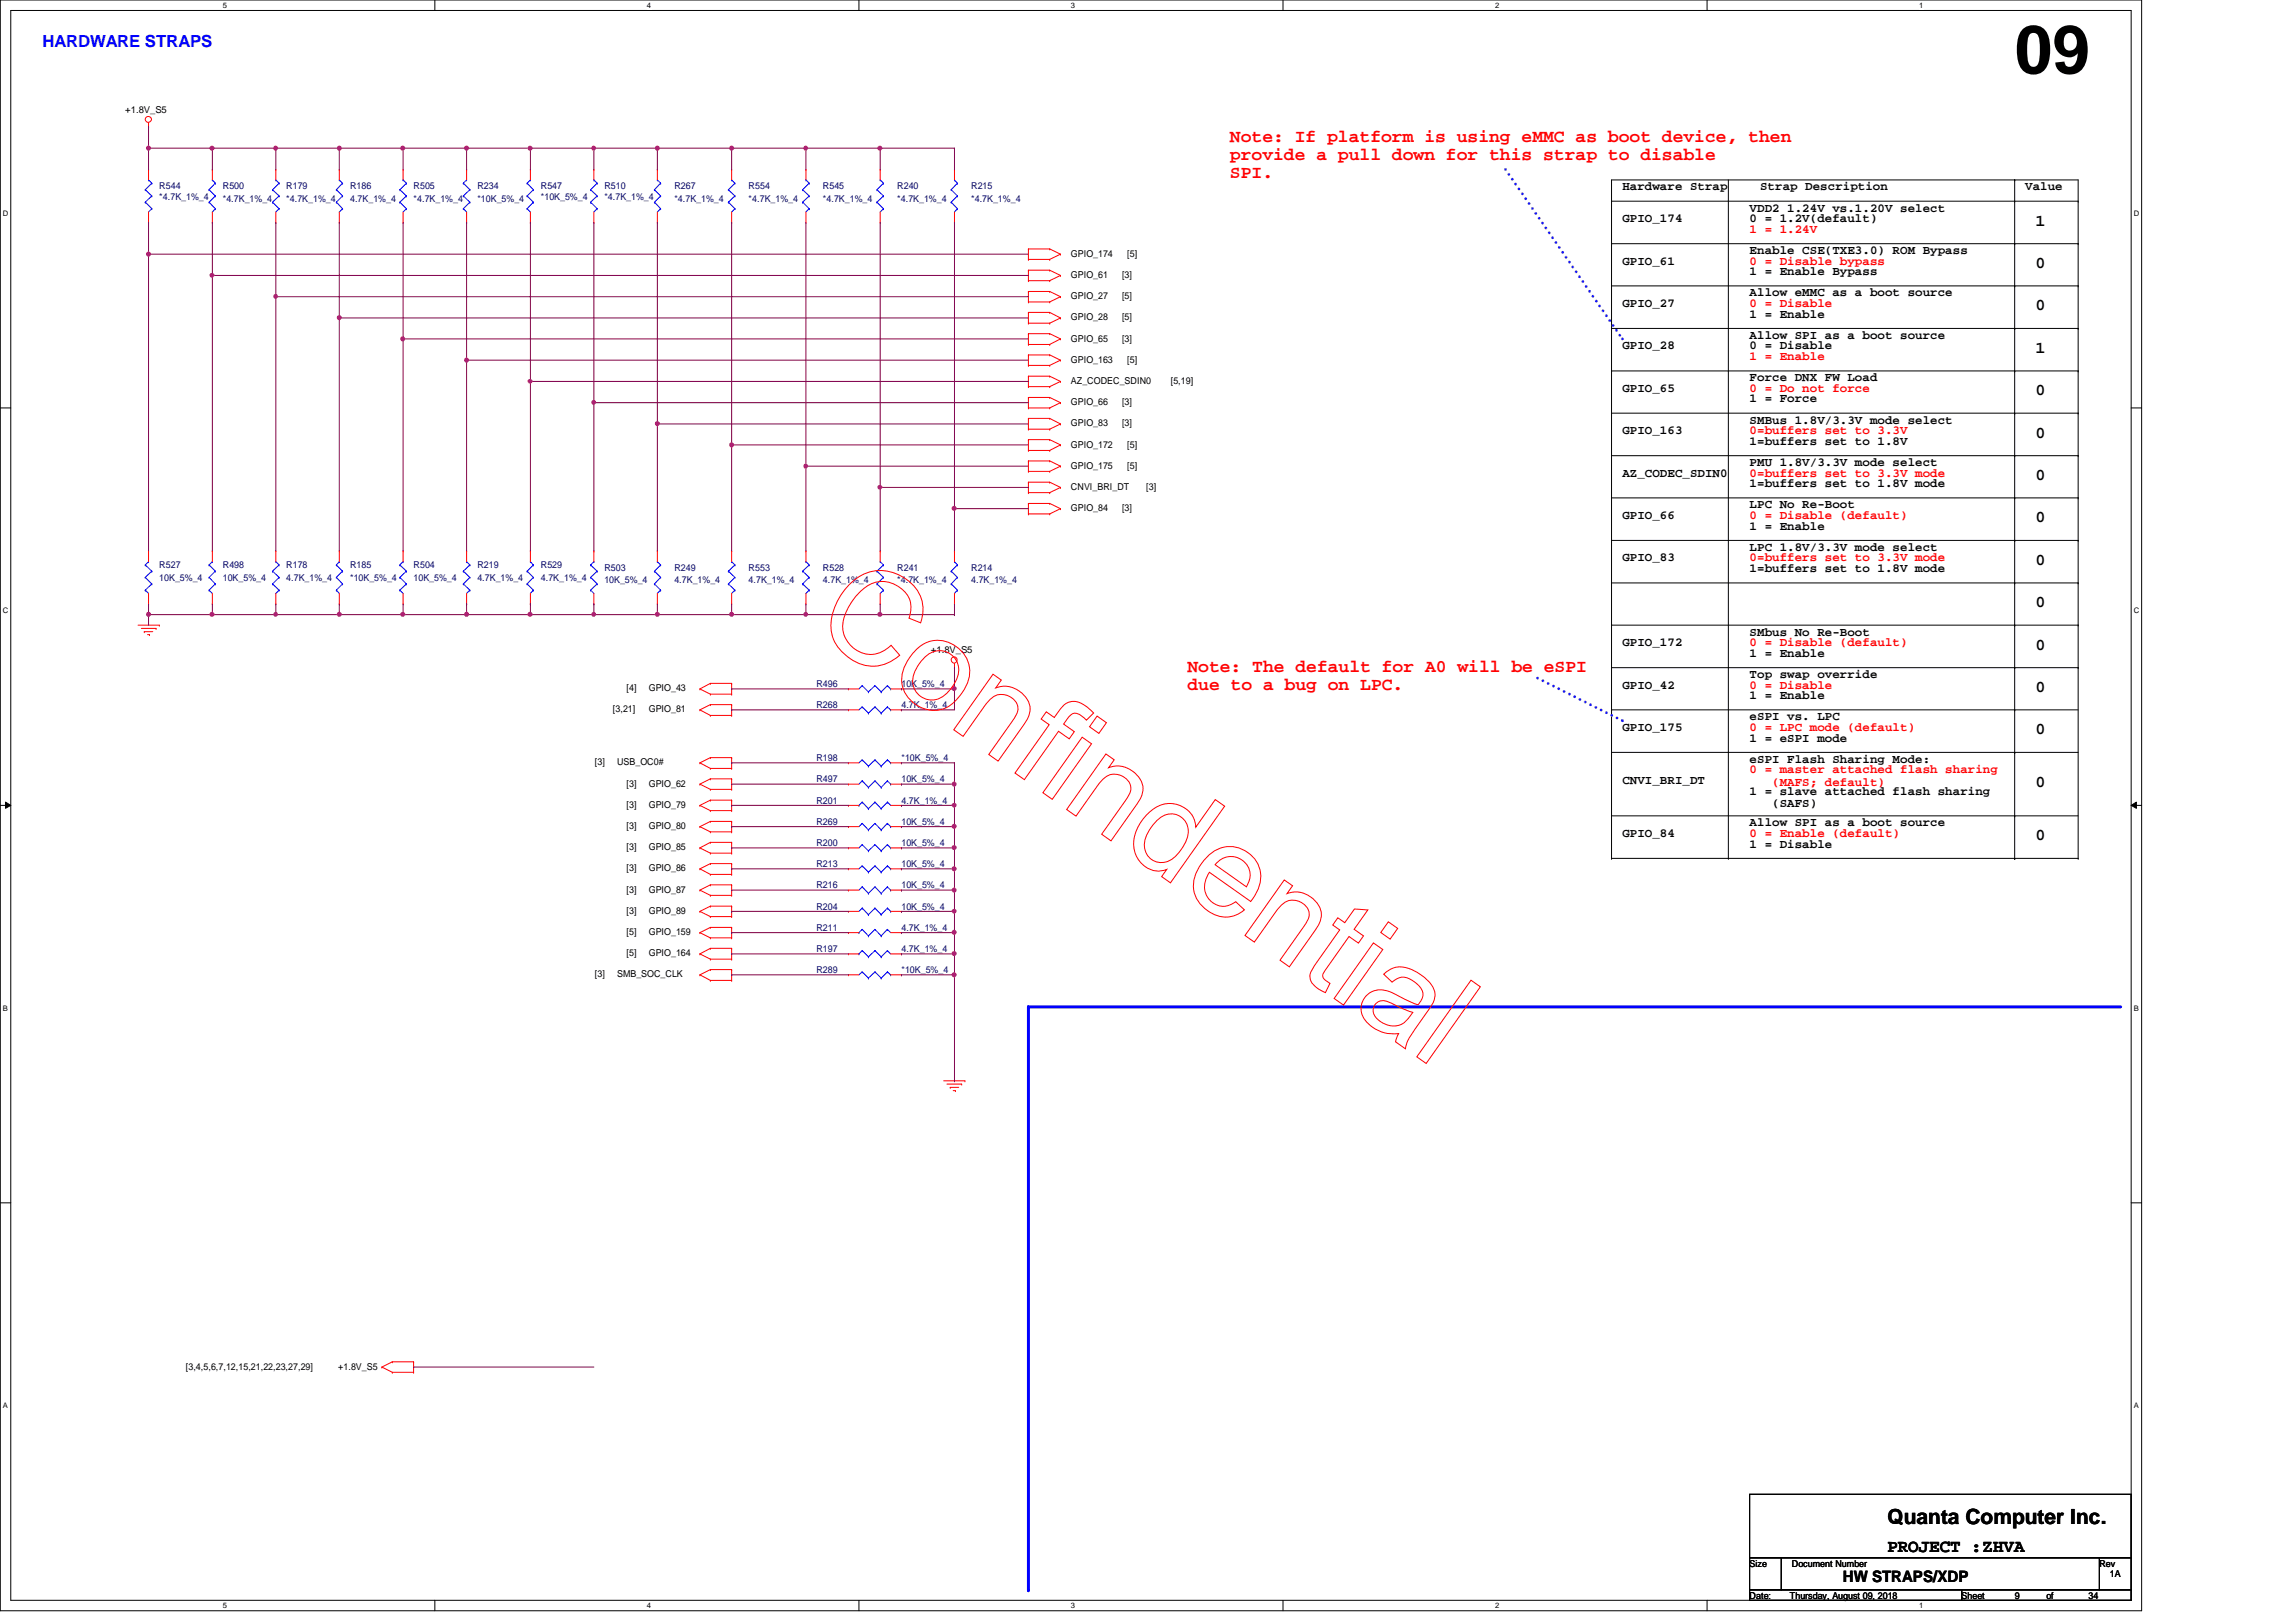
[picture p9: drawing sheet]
<svg xmlns="http://www.w3.org/2000/svg" width="297mm" height="210mm" viewBox="0 0 297 210" stroke-linecap="round" stroke-linejoin="round" font-family="sans-serif">
<defs><g id="words">
<text font-size="8.8" x="260.6" y="9.5">09</text>
<text font-size="2.7" x="244.2" y="197.3">Quanta Computer Inc.</text>
<g font-size="2.3" fill="#f00">
<text x="159.1" y="18.3">Note: If platform is using eMMC as boot device, then</text>
<text x="159.1" y="20.7">provide a pull down for this strap to disable</text>
<text x="159.1" y="23">SPI.</text>
<text x="153.6" y="86.9">Note: The default for A0 will be eSPI</text>
<text x="153.6" y="89.2">due to a bug on LPC.</text>
</g>
<text font-size="2.3" x="244.2" y="200.8">PROJECT :ZHVA</text>
<text font-size="2.2" fill="#00f" x="5.5" y="6.1">HARDWARE STRAPS</text>
<g font-size="2.2">
<text x="263.4" y="29.2">1</text>
<text x="263.4" y="34.7">0</text>
<text x="263.4" y="40.2">0</text>
<text x="263.4" y="45.6">1</text>
<text x="263.4" y="51.1">0</text>
<text x="263.4" y="56.6">0</text>
<text x="263.4" y="62.1">0</text>
<text x="263.4" y="67.6">0</text>
<text x="263.4" y="73.1">0</text>
<text x="263.4" y="78.6">0</text>
<text x="263.4" y="89.5">0</text>
<text x="263.4" y="84.1">0</text>
<text x="263.4" y="95">0</text>
<text x="263.4" y="101.9">0</text>
<text x="263.4" y="108.8">0</text>
</g>
<text font-size="2" x="238.4" y="204.8">HW STRAPS/XDP</text>
<g font-size="1.6">
<text x="209.9" y="24.6">Hardware Strap</text>
<text x="209.9" y="28.8">GPIO_174</text>
<text x="226.4" y="28.8">0 = 1.2V(default)</text>
<text x="226.4" y="27.4">VDD2 1.24V vs.1.20V select</text>
<text x="227.7" y="24.6">Strap Description</text>
<text x="262" y="24.6">Value</text>
<text x="209.9" y="34.2">GPIO_61</text>
<text x="226.4" y="35.6">1 = Enable Bypass</text>
<text x="226.4" y="32.9">Enable CSE(TXE3.0) ROM Bypass</text>
<text x="209.9" y="39.8">GPIO_27</text>
<text x="226.4" y="38.4">Allow eMMC as a boot source</text>
<text x="226.4" y="41.1">1 = Enable</text>
<text x="209.9" y="45.2">GPIO_28</text>
<text x="226.4" y="43.9">Allow SPI as a boot source</text>
<text x="226.4" y="45.2">0 = Disable</text>
<text x="209.9" y="50.7">GPIO_65</text>
<text x="226.4" y="49.4">Force DNX FW Load</text>
<text x="226.4" y="52.1">1 = Force</text>
<text x="209.9" y="56.2">GPIO_163</text>
<text x="226.4" y="57.6">1=buffers set to 1.8V</text>
<text x="226.4" y="54.8">SMBus 1.8V/3.3V mode select</text>
<text x="209.9" y="61.7">AZ_CODEC_SDIN0</text>
<text x="226.4" y="65.8">LPC No Re-Boot</text>
<text x="226.4" y="60.3">PMU 1.8V/3.3V mode select</text>
<text x="226.4" y="63.1">1=buffers set to 1.8V mode</text>
<text x="209.9" y="67.2">GPIO_66</text>
<text x="226.4" y="71.3">LPC 1.8V/3.3V mode select</text>
<text x="226.4" y="68.5">1 = Enable</text>
<text x="209.9" y="72.6">GPIO_83</text>
<text x="226.4" y="74">1=buffers set to 1.8V mode</text>
<text x="209.9" y="83.7">GPIO_172</text>
<text x="226.4" y="82.3">SMbus No Re-Boot</text>
<text x="209.9" y="89.1">GPIO_42</text>
<text x="226.4" y="87.8">Top swap override</text>
<text x="226.4" y="85">1 = Enable</text>
<text x="209.9" y="94.6">GPIO_175</text>
<text x="226.4" y="90.5">1 = Enable</text>
<text x="226.4" y="96">1 = eSPI mode</text>
<text x="226.4" y="93.2">eSPI vs. LPC</text>
<text x="209.9" y="101.5">CNVI_BRI_DT</text>
<text x="226.4" y="98.7">eSPI Flash Sharing Mode:</text>
<text x="226.4" y="102.8">1 = slave attached flash sharing</text>
<text x="226.4" y="106.9">Allow SPI as a boot source</text>
<text x="229.3" y="104.4">(SAFS)</text>
<text x="209.9" y="108.3">GPIO_84</text>
<text x="226.4" y="109.7">1 = Disable</text>
</g>
<g font-size="1.6" fill="#f00">
<text x="226.4" y="34.2">0 = Disable bypass</text>
<text x="226.4" y="30.1">1 = 1.24V</text>
<text x="226.4" y="39.8">0 = Disable</text>
<text x="226.4" y="46.6">1 = Enable</text>
<text x="226.4" y="50.7">0 = Do not force</text>
<text x="226.4" y="56.2">0=buffers set to 3.3V</text>
<text x="226.4" y="61.7">0=buffers set to 3.3V mode</text>
<text x="226.4" y="67.2">0 = Disable (default)</text>
<text x="226.4" y="72.6">0=buffers set to 3.3V mode</text>
<text x="226.4" y="83.7">0 = Disable (default)</text>
<text x="226.4" y="89.1">0 = Disable</text>
<text x="226.4" y="94.6">0 = LPC mode (default)</text>
<text x="226.4" y="100.1">0 = master attached flash sharing</text>
<text x="229.3" y="101.7">(MAFS; default)</text>
<text x="226.4" y="108.3">0 = Enable (default)</text>
</g>
<g font-size="1.2">
<text x="16.2" y="14.6">+1.8V_S5</text>
<text x="138.6" y="33.2">GPIO_174</text>
<text x="138.6" y="36">GPIO_61</text>
<text x="145.2" y="36">[3]</text>
<text x="145.8" y="33.2">[5]</text>
<text x="138.6" y="38.7">GPIO_27</text>
<text x="138.6" y="41.4">GPIO_28</text>
<text x="145.2" y="38.7">[5]</text>
<text x="145.2" y="41.4">[5]</text>
<text x="138.6" y="44.2">GPIO_65</text>
<text x="138.6" y="46.9">GPIO_163</text>
<text x="145.2" y="44.2">[3]</text>
<text x="145.8" y="46.9">[5]</text>
<text x="138.6" y="52.4">GPIO_66</text>
<text x="138.6" y="49.7">AZ_CODEC_SDIN0</text>
<text x="145.2" y="52.4">[3]</text>
<text x="151.5" y="49.7">[5,19]</text>
<text x="138.6" y="55.2">GPIO_83</text>
<text x="138.6" y="57.9">GPIO_172</text>
<text x="145.2" y="55.2">[3]</text>
<text x="145.8" y="57.9">[5]</text>
<text x="138.6" y="60.7">GPIO_175</text>
<text x="138.6" y="63.4">CNVI_BRI_DT</text>
<text x="145.8" y="60.7">[5]</text>
<text x="148.3" y="63.4">[3]</text>
<text x="138.6" y="66.1">GPIO_84</text>
<text x="145.2" y="66.1">[3]</text>
<text x="81.1" y="89.5">[4]</text>
<text x="83.9" y="89.5">GPIO_43</text>
<text x="120.4" y="84.5">+1.8V_S5</text>
<text x="79.3" y="92.2">[3,21]</text>
<text x="83.9" y="92.2">GPIO_81</text>
<text x="77" y="99.1">[3]</text>
<text x="79.8" y="99.1">USB_OC0#</text>
<text x="81.1" y="101.8">[3]</text>
<text x="83.9" y="101.8">GPIO_62</text>
<text x="81.1" y="107.3">[3]</text>
<text x="81.1" y="104.6">[3]</text>
<text x="83.9" y="107.3">GPIO_80</text>
<text x="83.9" y="104.6">GPIO_79</text>
<text x="81.1" y="112.8">[3]</text>
<text x="81.1" y="110">[3]</text>
<text x="83.9" y="112.8">GPIO_86</text>
<text x="83.9" y="110">GPIO_85</text>
<text x="81.1" y="115.5">[3]</text>
<text x="81.1" y="118.3">[3]</text>
<text x="83.9" y="115.5">GPIO_87</text>
<text x="83.9" y="118.3">GPIO_89</text>
<text x="81.1" y="121">[5]</text>
<text x="81.1" y="123.7">[5]</text>
<text x="83.9" y="121">GPIO_159</text>
<text x="83.9" y="123.7">GPIO_164</text>
<text x="77" y="126.5">[3]</text>
<text x="79.8" y="126.5">SMB_SOC_CLK</text>
<text x="24" y="177.2">[3,4,5,6,7,12,15,21,22,23,27,29]</text>
<text x="43.8" y="177.2">+1.8V_S5</text>
<text x="226.4" y="202.7">Size</text>
<text x="231.8" y="202.7">Document Number</text>
<text x="271.6" y="202.7">Rev</text>
<text x="226.4" y="206.9">Date:</text>
<text x="231.6" y="206.9">Thursday, August 09, 2018</text>
<text x="253.8" y="206.9">Sheet</text>
<text x="260.6" y="206.9">9</text>
<text x="264.7" y="206.9">of</text>
<text x="270.2" y="206.9">34</text>
<text x="273" y="204.1">1A</text>
</g>
<g font-size="1.2" fill="#000080">
<text x="20.6" y="24.4">R544</text>
<text x="20.6" y="25.8">*4.7K_1%_4</text>
<text x="28.8" y="24.4">R500</text>
<text x="28.8" y="26.1">*4.7K_1%_4</text>
<text x="37" y="24.4">R179</text>
<text x="37" y="26.1">*4.7K_1%_4</text>
<text x="45.3" y="24.4">R186</text>
<text x="45.3" y="26.1">4.7K_1%_4</text>
<text x="53.5" y="24.4">R505</text>
<text x="53.5" y="26.1">*4.7K_1%_4</text>
<text x="61.8" y="24.4">R234</text>
<text x="61.8" y="26.1">*10K_5%_4</text>
<text x="70" y="24.4">R547</text>
<text x="70" y="25.8">*10K_5%_4</text>
<text x="78.2" y="24.4">R510</text>
<text x="78.2" y="25.8">*4.7K_1%_4</text>
<text x="87.2" y="24.4">R267</text>
<text x="87.2" y="26.1">*4.7K_1%_4</text>
<text x="96.9" y="24.4">R554</text>
<text x="96.9" y="26.1">*4.7K_1%_4</text>
<text x="106.5" y="24.4">R545</text>
<text x="106.5" y="26.1">*4.7K_1%_4</text>
<text x="116.1" y="24.4">R240</text>
<text x="116.1" y="26.1">*4.7K_1%_4</text>
<text x="125.6" y="24.4">R215</text>
<text x="125.6" y="26.1">*4.7K_1%_4</text>
<text x="20.6" y="73.5">R527</text>
<text x="20.6" y="75.2">10K_5%_4</text>
<text x="28.8" y="73.5">R498</text>
<text x="28.8" y="75.2">10K_5%_4</text>
<text x="37" y="73.5">R178</text>
<text x="37" y="75.2">4.7K_1%_4</text>
<text x="45.3" y="73.5">R185</text>
<text x="45.3" y="75.2">*10K_5%_4</text>
<text x="53.5" y="73.5">R504</text>
<text x="53.5" y="75.2">10K_5%_4</text>
<text x="61.8" y="73.5">R219</text>
<text x="61.8" y="75.2">4.7K_1%_4</text>
<text x="70" y="73.5">R529</text>
<text x="70" y="75.2">4.7K_1%_4</text>
<text x="78.2" y="73.8">R503</text>
<text x="78.2" y="75.5">10K_5%_4</text>
<text x="87.2" y="73.8">R249</text>
<text x="87.2" y="75.5">4.7K_1%_4</text>
<text x="96.9" y="73.8">R553</text>
<text x="96.9" y="75.5">4.7K_1%_4</text>
<text x="106.5" y="73.8">R528</text>
<text x="106.5" y="75.5">4.7K_1%_4</text>
<text x="116.1" y="73.8">R241</text>
<text x="116.1" y="75.5">*4.7K_1%_4</text>
<text x="125.6" y="73.8">R214</text>
<text x="125.6" y="75.5">4.7K_1%_4</text>
<text x="105.6" y="88.9">R496</text>
<text x="116.6" y="88.9">10K_5%_4</text>
<text x="105.6" y="91.7">R268</text>
<text x="116.6" y="91.7">4.7K_1%_4</text>
<text x="105.6" y="101.3">R497</text>
<text x="105.6" y="98.5">R198</text>
<text x="116.6" y="101.3">10K_5%_4</text>
<text x="116.6" y="98.5">*10K_5%_4</text>
<text x="105.6" y="104">R201</text>
<text x="105.6" y="106.7">R269</text>
<text x="116.6" y="104">4.7K_1%_4</text>
<text x="116.6" y="106.7">10K_5%_4</text>
<text x="105.6" y="112.2">R213</text>
<text x="105.6" y="109.5">R200</text>
<text x="116.6" y="112.2">10K_5%_4</text>
<text x="116.6" y="109.5">10K_5%_4</text>
<text x="105.6" y="115">R216</text>
<text x="105.6" y="117.7">R204</text>
<text x="116.6" y="115">10K_5%_4</text>
<text x="116.6" y="117.7">10K_5%_4</text>
<text x="105.6" y="123.2">R197</text>
<text x="105.6" y="120.4">R211</text>
<text x="105.6" y="125.9">R289</text>
<text x="116.6" y="123.2">4.7K_1%_4</text>
<text x="116.6" y="120.4">4.7K_1%_4</text>
<text x="116.6" y="125.9">*10K_5%_4</text>
</g>
<g font-size="1">
<text x="28.8" y="1">5</text>
<text x="83.7" y="1">4</text>
<text x="138.6" y="1">3</text>
<text x="193.4" y="1">2</text>
<text x="248.3" y="1">1</text>
<text x=".4" y="27.9">D</text>
<text x="276.1" y="27.9">D</text>
<text x=".4" y="79.4">C</text>
<text x="276.1" y="79.4">C</text>
<text x=".4" y="130.8">B</text>
<text x="276.1" y="130.8">B</text>
<text x=".4" y="182.2">A</text>
<text x="276.1" y="182.2">A</text>
<text x="28.8" y="208.1">5</text>
<text x="83.7" y="208.1">4</text>
<text x="138.6" y="208.1">3</text>
<text x="193.4" y="208.1">2</text>
<text x="248.3" y="208.1">1</text>
</g>
</g></defs>
<path d="M0 0h277.1v208.4h-277.1zM1.4 1.4h274.3v205.7h-274.3z" fill="none" stroke="#000" stroke-width=".13"/>
<g fill="#fff">
<path d="M28.8 .1h.6v1.1h-.6z"/>
<path d="M28.8 207.2h.6v1.1h-.6z"/>
</g>
<path d="M56.3 0v1.4M56.3 207.1v1.3" fill="none" stroke="#000" stroke-width=".13"/>
<g fill="#fff">
<path d="M83.7 .1h.5v1.1h-.5z"/>
<path d="M83.7 207.2h.5v1.1h-.5z"/>
</g>
<path d="M111.1 0v1.4M111.1 207.1v1.3" fill="none" stroke="#000" stroke-width=".13"/>
<g fill="#fff">
<path d="M138.6 .1h.5v1.1h-.5z"/>
<path d="M138.6 207.2h.5v1.1h-.5z"/>
</g>
<path d="M166 0v1.4M166 207.1v1.3" fill="none" stroke="#000" stroke-width=".13"/>
<g fill="#fff">
<path d="M193.4 .1h.6v1.1h-.6z"/>
<path d="M193.4 207.2h.6v1.1h-.6z"/>
</g>
<path d="M220.8 0v1.4M220.8 207.1v1.3" fill="none" stroke="#000" stroke-width=".13"/>
<g fill="#fff">
<path d="M248.3 .1h.5v1.1h-.5z"/>
<path d="M248.3 207.2h.5v1.1h-.5z"/>
<path d="M.4 27.1h.7v1.1h-.7z"/>
<path d="M276.1 27.1h.7v1.1h-.7z"/>
<path d="M.4 78.5h.7v1.1h-.7z"/>
<path d="M276.1 78.5h.7v1.1h-.7z"/>
</g>
<path d="M0 52.8h1.4M275.7 52.8h1.4" fill="none" stroke="#000" stroke-width=".13"/>
<g fill="#fff">
<path d="M.4 129.9h.6v1.1h-.6z"/>
<path d="M276.1 129.9h.6v1.1h-.6z"/>
</g>
<path d="M0 104.2h1.4M.7 103.8l.7 .4-.7 .4zM275.7 104.2l.7-.4v.8zM275.7 104.2h1.4" fill="none" stroke="#000" stroke-width=".13"/>
<path d="M.7 103.8l.7 .4-.7 .4zM275.7 104.2l.7-.4v.8z" fill="#000"/>
<g fill="#fff">
<path d="M.4 181.4h.6v1.1h-.6z"/>
<path d="M276.1 181.4h.6v1.1h-.6z"/>
</g>
<g fill="none" stroke="#000" stroke-width=".13">
<path d="M208.5 37h60.4M208.5 31.5h60.4M208.5 26h60.4M223.6 23.3v87.8M260.6 37h.1M260.6 31.5h.1M260.6 26h.1M260.6 23.3h.1M260.6 23.3v87.8M268.9 26h.1M268.9 37h.1M268.9 31.5h.1"/>
<path d="M208.5 42.5h60.4M208.5 48h60.4M208.5 53.5h60.4M208.5 59h60.4M260.6 42.5h.1M260.6 48h.1M260.6 53.5h.1M260.6 59h.1M268.9 42.5h.1M268.9 48h.1M268.9 53.5h.1M268.9 59h.1"/>
<path d="M208.5 69.9h60.4M208.5 75.4h60.4M208.5 64.4h60.4M260.6 69.9h.1M260.6 75.4h.1M260.6 64.4h.1M268.9 69.9h.1M268.9 64.4h.1M268.9 75.4h.1M208.5 80.9h60.4M208.5 86.4h60.4M208.5 91.9h52.1"/>
<path d="M260.6 80.9h.1M260.6 86.4h.1M260.6 91.9h.1M268.9 80.9h.1M268.9 86.4h.1M208.5 111.1h.1M208.5 111.1v-87.8h60.4v87.8M208.5 111.1h60.4M223.6 111.1h.1M260.6 111.1h.1M268.9 111.1h.1M0 155.7h1.4"/>
<path d="M275.7 155.7h1.4"/>
</g>
<path d="M198.9 87.8l11 5.5" fill="none" stroke="#8000ff" stroke-width=".38" stroke-dasharray="0 .8"/>
<circle cx="209.9" cy="93.3" r=".19" fill="#8000ff" stroke-dasharray="0 .8"/>
<path d="M208.5 97.4h60.4M260.6 91.9h.1M260.6 97.4h.1M260.6 91.9h8.3" fill="none" stroke="#000" stroke-width=".13"/>
<path d="M194.8 21.9l15.1 22" fill="none" stroke="#8000ff" stroke-width=".38" stroke-dasharray="0 .8"/>
<circle cx="209.9" cy="43.9" r=".19" fill="#8000ff" stroke-dasharray="0 .8"/>
<path d="M208.5 105.6h60.4M260.6 105.6h.1" fill="none" stroke="#000" stroke-width=".13"/>
<path d="M133.1 130.3h141.3" fill="none" stroke="#00f" stroke-width=".38"/>
<circle cx="133.1" cy="130.3" r=".19" fill="#00f"/>
<path d="M133.1 130.3v75.4" fill="none" stroke="#00f" stroke-width=".38"/>
<circle cx="133.1" cy="205.7" r=".19" fill="#00f"/>
<g fill="none" stroke="#f00" stroke-width=".13">
<path d="M19.2 16.4h.1M19.2 15.9v.5M19.2 28.8h.1M19.2 21.9h.1M19.2 21.9v1.4M19.2 27.4v1.4M27.5 28.8h.1M27.5 21.9h.1M27.5 21.9v1.4M27.5 27.4v1.4M35.7 28.8h.1M35.7 21.9h.1"/>
<path d="M35.7 21.9v1.4M35.7 27.4v1.4M43.9 28.8h.1M43.9 21.9h.1M43.9 21.9v1.4M43.9 27.4v1.4M52.2 28.8h.1M52.2 21.9h.1M52.2 21.9v1.4M52.2 27.4v1.4M60.4 28.8h.1M60.4 21.9h.1"/>
<path d="M60.4 21.9v1.4M60.4 27.4v1.4M68.6 28.8h.1M68.6 21.9h.1M68.6 21.9v1.4M68.6 27.4v1.4M76.8 28.8h.1M76.8 21.9h.1M76.8 21.9v1.4M76.8 27.4v1.4M85 28.8h.1M85 21.9h.1"/>
<path d="M85 21.9v1.4M85 27.4v1.4M94.7 28.8h.1M94.7 21.9h.1M94.7 21.9v1.4M94.7 27.4v1.4M104.3 28.8h.1M104.3 21.9h.1M104.3 21.9v1.4M104.3 27.4v1.4M113.9 28.8h.1M113.9 21.9h.1"/>
<path d="M113.9 21.9v1.4M113.9 27.4v1.4M123.5 28.8h.1M123.5 21.9h.1M123.5 21.9v1.4M123.5 27.4v1.4M133.1 33.6h.1M133.1 32.2h.1M133.1 36.3h.1M133.1 35h.1M133.1 39.1h.1M133.1 37.7h.1"/>
<path d="M133.1 33.6h2.7M133.1 32.2v1.4M133.1 35v1.3M133.1 37.7v1.4M133.1 32.2h2.7M133.1 36.3h2.7M133.1 35h2.7M133.1 39.1h2.7M133.1 37.7h2.7M135.8 33.6h.1M135.8 32.2h.1M135.8 36.3h.1"/>
<path d="M135.8 35h.1M135.8 39.1h.1M135.8 37.7h.1M135.8 32.2l1.4 .7M135.8 35l1.4 .6M135.8 37.7l1.4 .7M137.2 32.9h.1M137.2 35.6h.1M137.2 38.4h.1M137.2 32.9l-1.4 .7M137.2 35.6l-1.4 .7M137.2 38.4l-1.4 .7"/>
<path d="M133.1 41.8h.1M133.1 40.4h.1M133.1 44.6h.1M133.1 43.2h.1M133.1 47.3h.1M133.1 45.9h.1M133.1 55.5h.1M133.1 54.1h.1M133.1 52.8h.1M133.1 51.4h.1M133.1 50h.1M133.1 48.7h.1"/>
<path d="M133.1 58.3h.1M133.1 56.9h.1M133.1 59.6h.1M133.1 40.4v1.4M133.1 43.2v1.4M133.1 45.9v1.4M133.1 48.7v1.3M133.1 51.4v1.4M133.1 54.1v1.4M133.1 56.9v1.4M133.1 59.6v1.4M133.1 41.8h2.7"/>
<path d="M133.1 40.4h2.7M133.1 44.6h2.7M133.1 43.2h2.7M133.1 47.3h2.7M133.1 45.9h2.7M133.1 55.5h2.7M133.1 54.1h2.7M133.1 52.8h2.7M133.1 51.4h2.7M133.1 50h2.7M133.1 48.7h2.7M133.1 58.3h2.7"/>
<path d="M133.1 56.9h2.7M133.1 59.6h2.7M135.8 41.8h.1M135.8 40.4h.1M135.8 44.6h.1M135.8 43.2h.1M135.8 47.3h.1M135.8 45.9h.1M135.8 55.5h.1M135.8 54.1h.1M135.8 52.8h.1M135.8 51.4h.1"/>
<path d="M135.8 50h.1M135.8 48.7h.1M135.8 58.3h.1M135.8 56.9h.1M135.8 59.6h.1M135.8 40.4l1.4 .7M135.8 43.2l1.4 .7M135.8 45.9l1.4 .7M135.8 54.1l1.4 .8M135.8 51.4l1.4 .7M135.8 48.7l1.4 .7M135.8 56.9l1.4 .7"/>
<path d="M135.8 59.6l1.4 .7M137.2 41.1h.1M137.2 43.9h.1M137.2 46.6h.1M137.2 54.9h.1M137.2 52.1h.1M137.2 49.4h.1M137.2 57.6h.1M137.2 41.1l-1.4 .7M137.2 43.9l-1.4 .7M137.2 46.6l-1.4 .7M137.2 54.9l-1.4 .6"/>
<path d="M137.2 52.1l-1.4 .7M137.2 49.4l-1.4 .6M137.2 57.6l-1.4 .7M19.2 78.1h.1M19.2 71.3h.1M19.2 71.3v1.4M19.2 76.8v1.3M27.5 78.1h.1M27.5 71.3h.1M27.5 71.3v1.4M27.5 76.8v1.3M35.7 78.1h.1"/>
<path d="M35.7 71.3h.1M35.7 71.3v1.4M35.7 76.8v1.3M43.9 78.1h.1M43.9 71.3h.1M43.9 71.3v1.4M43.9 76.8v1.3M52.2 78.1h.1M52.2 71.3h.1M52.2 71.3v1.4M52.2 76.8v1.3M60.4 78.1h.1"/>
<path d="M60.4 71.3h.1M60.4 71.3v1.4M60.4 76.8v1.3M68.6 78.1h.1M68.6 71.3h.1M68.6 71.3v1.4M68.6 76.8v1.3M76.8 78.1h.1M76.8 71.3h.1M76.8 71.3v1.4M76.8 76.8v1.3M85 78.1h.1"/>
<path d="M85 71.3h.1M85 71.3v1.4M85 76.8v1.3M94.7 78.1h.1M94.7 71.3h.1M94.7 71.3v1.4M94.7 76.8v1.3M104.3 78.1h.1M104.3 71.3h.1M104.3 71.3v1.4M104.3 76.8v1.3M113.9 78.1h.1"/>
<path d="M113.9 71.3h.1M113.9 71.3v1.4M113.9 76.8v1.3M123.5 78.1h.1M123.5 71.3h.1M123.5 71.3v1.4M123.5 76.8v1.3M133.1 61h.1M133.1 63.8h.1M133.1 62.4h.1M133.1 66.5h.1M133.1 65.2h.1"/>
<path d="M133.1 62.4v1.4M133.1 65.2v1.3M133.1 61h2.7M133.1 63.8h2.7M133.1 62.4h2.7M133.1 66.5h2.7M133.1 65.2h2.7M135.8 61h.1M135.8 63.8h.1M135.8 62.4h.1M135.8 66.5h.1M135.8 65.2h.1"/>
<path d="M135.8 62.4l1.4 .7M135.8 65.2l1.4 .6M137.2 60.3h.1M137.2 63.1h.1M137.2 65.8h.1M137.2 60.3l-1.4 .7M137.2 63.1l-1.4 .7M137.2 65.8l-1.4 .7M17.9 80.9h2.7M18.3 81.3h1.9M18.7 81.7h.1M18.7 81.7h1.1"/>
<path d="M19.1 82.1h.2M19.3 82.1h.1M20.2 81.3h.1M20.6 80.9h.1M90.5 98.7h.1M90.5 89.2h.1M90.5 91.9h.1M90.5 98.7l1.4 .7M90.5 89.2l1.4 .6M90.5 91.9l1.4 .7M91.9 99.4h.1M91.9 98h.1"/>
<path d="M91.9 89.8h.1M91.9 88.4h.1M91.9 92.6h.1M91.9 91.2h.1M91.9 99.4h2.8M91.9 98h2.8M91.9 98l-1.4 .7M91.9 89.8h2.8M91.9 88.4h2.8M91.9 88.4l-1.4 .8M91.9 92.6h2.8M91.9 91.2h2.8"/>
<path d="M91.9 91.2l-1.4 .7M94.7 99.4h.1M94.7 98h.1M94.7 89.8h.1M94.7 88.4h.1M94.7 92.6h.1M94.7 91.2h.1M94.7 88.4v1.4M94.7 91.2v1.4M94.7 98v1.4M109.8 89.2h.1M109.8 91.9h.1"/>
<path d="M109.8 98.7h.1M109.8 89.2h1.3M109.8 91.9h1.3M109.8 98.7h1.3M115.2 89.2h1.4M115.2 91.9h1.4M115.2 98.7h1.4M116.6 89.2h.1M116.6 91.9h.1M116.6 98.7h.1M123.5 86.4h.1M123.5 85.9v.5"/>
<path d="M90.5 112.4h.1M90.5 101.5h.1M90.5 115.2h.1M90.5 107h.1M90.5 104.2h.1M90.5 109.7h.1M90.5 117.9h.1M90.5 112.4l1.4 .8M90.5 101.5l1.4 .7M90.5 115.2l1.4 .7M90.5 107l1.4 .7M90.5 104.2l1.4 .7"/>
<path d="M90.5 109.7l1.4 .7M90.5 117.9l1.4 .7M91.9 113.2h.1M91.9 111.8h.1M91.9 102.2h.1M91.9 100.8h.1M91.9 115.9h.1M91.9 114.5h.1M91.9 107.7h.1M91.9 106.3h.1M91.9 104.9h.1M91.9 103.5h.1"/>
<path d="M91.9 110.4h.1M91.9 109h.1M91.9 118.6h.1M91.9 117.3h.1M91.9 113.2h2.8M91.9 111.8h2.8M91.9 111.8l-1.4 .6M91.9 102.2h2.8M91.9 100.8h2.8M91.9 100.8l-1.4 .7M91.9 115.9h2.8M91.9 114.5h2.8"/>
<path d="M91.9 114.5l-1.4 .7M91.9 107.7h2.8M91.9 106.3h2.8M91.9 106.3l-1.4 .7M91.9 104.9h2.8M91.9 103.5h2.8M91.9 103.5l-1.4 .7M91.9 110.4h2.8M91.9 109h2.8M91.9 109l-1.4 .7M91.9 118.6h2.8M91.9 117.3h2.8"/>
<path d="M91.9 117.3l-1.4 .6M94.7 113.2h.1M94.7 111.8h.1M94.7 102.2h.1M94.7 100.8h.1M94.7 115.9h.1M94.7 114.5h.1M94.7 107.7h.1M94.7 106.3h.1M94.7 104.9h.1M94.7 103.5h.1M94.7 110.4h.1"/>
<path d="M94.7 109h.1M94.7 118.6h.1M94.7 117.3h.1M94.7 100.8v1.4M94.7 103.5v1.4M94.7 106.3v1.4M94.7 109v1.4M94.7 111.8v1.4M94.7 114.5v1.4M94.7 117.3v1.3M109.8 112.4h.1M109.8 115.2h.1"/>
<path d="M109.8 104.2h.1M109.8 101.5h.1M109.8 109.7h.1M109.8 117.9h.1M109.8 107h.1M109.8 112.4h1.3M109.8 115.2h1.3M109.8 104.2h1.3M109.8 101.5h1.3M109.8 109.7h1.3M109.8 117.9h1.3M109.8 107h1.3"/>
<path d="M115.2 112.4h1.4M115.2 115.2h1.4M115.2 104.2h1.4M115.2 101.5h1.4M115.2 109.7h1.4M115.2 117.9h1.4M115.2 107h1.4M116.6 112.4h.1M116.6 115.2h.1M116.6 104.2h.1M116.6 101.5h.1M116.6 109.7h.1"/>
<path d="M116.6 117.9h.1M116.6 107h.1M90.5 120.7h.1M90.5 123.4h.1M90.5 126.2h.1M90.5 120.7l1.4 .7M90.5 123.4l1.4 .7M90.5 126.2l1.4 .7M91.9 121.4h.1M91.9 120h.1M91.9 124.1h.1M91.9 122.7h.1"/>
<path d="M91.9 126.9h.1M91.9 125.5h.1M91.9 121.4h2.8M91.9 120h2.8M91.9 120l-1.4 .7M91.9 124.1h2.8M91.9 122.7h2.8M91.9 122.7l-1.4 .7M91.9 126.9h2.8M91.9 125.5h2.8M91.9 125.5l-1.4 .7M94.7 121.4h.1"/>
<path d="M94.7 120h.1M94.7 124.1h.1M94.7 122.7h.1M94.7 126.9h.1M94.7 125.5h.1M94.7 120v1.4M94.7 122.7v1.4M94.7 125.5v1.4M109.8 123.4h.1M109.8 120.7h.1M109.8 126.2h.1M109.8 123.4h1.3"/>
<path d="M109.8 120.7h1.3M109.8 126.2h1.3M115.2 123.4h1.4M115.2 120.7h1.4M115.2 126.2h1.4M116.6 123.4h.1M116.6 120.7h.1M116.6 126.2h.1M122.1 139.9h2.7M124.8 139.9h.1M122.5 140.3h1.9M122.9 140.7h.1"/>
<path d="M122.9 140.7h1.1M123.3 141.1h.3M123.6 141.1h.1M124.4 140.3h.1M49.4 176.9h.1M49.4 176.9l1.4 .7M50.8 177.6h.1M50.8 176.2h.1M50.8 177.6h2.7M50.8 176.2h2.7M50.8 176.2l-1.4 .7M53.5 177.6h.1"/>
<path d="M53.5 176.2h.1M53.5 176.2v1.4"/>
<circle cx="19.2" cy="15.4" r=".39"/>
<circle cx="123.4" cy="85.4" r=".39"/>
</g>
<path d="M226.4 193.4h49.3v8.2h-49.3zM226.4 201.6h4.1v4.1h-4.1zM226.4 205.7h27.4v1.4h-27.4zM230.5 201.6h41.1v4.1h-41.1zM253.8 205.7h21.9v1.4h-21.9zM271.6 201.6h4.1v4.1h-4.1z" fill="none" stroke="#000" stroke-width=".13"/>
<g fill="none" stroke="#00f" stroke-width=".13">
<path d="M18.8 26.2h.1M18.8 24.6h.1M18.8 26.2l.8 .8M18.8 24.6l.8 .8M19.2 23.3h.1M19.2 23.3l.4 .4M19.6 27h.1M19.6 25.4h.1M19.6 23.7h.1M19.6 27l-.4 .4M19.6 25.4l-.8 .8M19.6 23.7l-.8 .9"/>
<path d="M27 26.2h.1M27 24.6h.1M27 26.2l.9 .8M27 24.6l.9 .8M27.5 23.3h.1M27.5 23.3l.4 .4M27.9 27h.1M27.9 25.4h.1M27.9 23.7h.1M27.9 27l-.4 .4M27.9 25.4l-.9 .8M27.9 23.7l-.9 .9"/>
<path d="M35.3 26.2h.1M35.3 24.6h.1M35.3 26.2l.8 .8M35.3 24.6l.8 .8M35.7 23.3h.1M35.7 23.3l.4 .4M36.1 27h.1M36.1 25.4h.1M36.1 23.7h.1M36.1 27l-.4 .4M36.1 25.4l-.8 .8M36.1 23.7l-.8 .9"/>
<path d="M43.5 26.2h.1M43.5 24.6h.1M43.5 26.2l.8 .8M43.5 24.6l.8 .8M43.9 23.3h.1M43.9 23.3l.4 .4M44.3 27h.1M44.3 25.4h.1M44.3 23.7h.1M44.3 27l-.4 .4M44.3 25.4l-.8 .8M44.3 23.7l-.8 .9"/>
<path d="M51.7 26.2h.1M51.7 24.6h.1M51.7 26.2l.9 .8M51.7 24.6l.9 .8M52.2 23.3h.1M52.2 23.3l.4 .4M52.6 27h.1M52.6 25.4h.1M52.6 23.7h.1M52.6 27l-.4 .4M52.6 25.4l-.9 .8M52.6 23.7l-.9 .9"/>
<path d="M59.9 27h.1M59.9 25.4h.1M59.9 23.7h.1M59.9 27l.5 .4M59.9 25.4l.9 .8M59.9 23.7l.9 .9M60.4 23.3h.1M60.4 23.3l-.5 .4M60.8 26.2h.1M60.8 24.6h.1M60.8 26.2l-.9 .8M60.8 24.6l-.9 .8"/>
<path d="M68.2 27h.1M68.2 25.4h.1M68.2 23.7h.1M68.2 27l.4 .4M68.2 25.4l.8 .8M68.2 23.7l.8 .9M68.6 23.3h.1M68.6 23.3l-.4 .4M69 26.2h.1M69 24.6h.1M69 26.2l-.8 .8M69 24.6l-.8 .8"/>
<path d="M76.4 26.2h.1M76.4 24.6h.1M76.4 26.2l.9 .8M76.4 24.6l.9 .8M76.8 23.3h.1M76.8 23.3l.5 .4M77.3 27h.1M77.3 25.4h.1M77.3 23.7h.1M77.3 27l-.5 .4M77.3 25.4l-.9 .8M77.3 23.7l-.9 .9"/>
<path d="M84.7 26.2h.1M84.7 24.6h.1M84.7 26.2l.8 .8M84.7 24.6l.8 .8M85 23.3h.1M85 23.3l.5 .4M85.5 27h.1M85.5 25.4h.1M85.5 23.7h.1M85.5 27l-.5 .4M85.5 25.4l-.8 .8M85.5 23.7l-.8 .9"/>
<path d="M94.2 26.2h.1M94.2 24.6h.1M94.2 26.2l.9 .8M94.2 24.6l.9 .8M94.7 23.3h.1M94.7 23.3l.4 .4M95.1 27h.1M95.1 25.4h.1M95.1 23.7h.1M95.1 27l-.4 .4M95.1 25.4l-.9 .8M95.1 23.7l-.9 .9"/>
<path d="M103.8 26.2h.1M103.8 24.6h.1M103.8 26.2l.9 .8M103.8 24.6l.9 .8M104.3 23.3h.1M104.3 23.3l.4 .4M104.7 27h.1M104.7 25.4h.1M104.7 23.7h.1M104.7 27l-.4 .4M104.7 25.4l-.9 .8M104.7 23.7l-.9 .9"/>
<path d="M113.4 26.2h.1M113.4 24.6h.1M113.4 26.2l.9 .8M113.4 24.6l.9 .8M113.9 23.3h.1M113.9 23.3l.4 .4M114.3 27h.1M114.3 25.4h.1M114.3 23.7h.1M114.3 27l-.4 .4M114.3 25.4l-.9 .8M114.3 23.7l-.9 .9"/>
<path d="M123.1 26.2h.1M123.1 24.6h.1M123.1 26.2l.8 .8M123.1 24.6l.8 .8M123.5 23.3h.1M123.5 23.3l.4 .4M123.9 27h.1M123.9 25.4h.1M123.9 23.7h.1M123.9 27l-.4 .4M123.9 25.4l-.8 .8M123.9 23.7l-.8 .9"/>
<path d="M18.8 76.4h.1M18.8 74.7h.1M18.8 73.1h.1M18.8 76.4l.4 .4M18.8 74.7l.8 .9M18.8 73.1l.8 .8M19.2 72.7h.1M19.2 72.7l-.4 .4M19.6 75.6h.1M19.6 73.9h.1M19.6 75.6l-.8 .8M19.6 73.9l-.8 .8"/>
<path d="M27 76.4h.1M27 74.7h.1M27 73.1h.1M27 76.4l.5 .4M27 74.7l.9 .9M27 73.1l.9 .8M27.5 72.7h.1M27.5 72.7l-.5 .4M27.9 75.6h.1M27.9 73.9h.1M27.9 75.6l-.9 .8M27.9 73.9l-.9 .8"/>
<path d="M35.3 75.6h.1M35.3 73.9h.1M35.3 75.6l.8 .8M35.3 73.9l.8 .8M35.7 72.7h.1M35.7 72.7l.4 .4M36.1 76.4h.1M36.1 74.7h.1M36.1 73.1h.1M36.1 76.4l-.4 .4M36.1 74.7l-.8 .9M36.1 73.1l-.8 .8"/>
<path d="M43.5 76.4h.1M43.5 74.7h.1M43.5 73.1h.1M43.5 76.4l.4 .4M43.5 74.7l.8 .9M43.5 73.1l.8 .8M43.9 72.7h.1M43.9 72.7l-.4 .4M44.3 75.6h.1M44.3 73.9h.1M44.3 75.6l-.8 .8M44.3 73.9l-.8 .8"/>
<path d="M51.7 76.4h.1M51.7 74.7h.1M51.7 73.1h.1M51.7 76.4l.5 .4M51.7 74.7l.9 .9M51.7 73.1l.9 .8M52.2 72.7h.1M52.2 72.7l-.5 .4M52.6 75.6h.1M52.6 73.9h.1M52.6 75.6l-.9 .8M52.6 73.9l-.9 .8"/>
<path d="M59.9 75.6h.1M59.9 73.9h.1M59.9 75.6l.9 .8M59.9 73.9l.9 .8M60.4 72.7h.1M60.4 72.7l.4 .4M60.8 76.4h.1M60.8 74.7h.1M60.8 73.1h.1M60.8 76.4l-.4 .4M60.8 74.7l-.9 .9M60.8 73.1l-.9 .8"/>
<path d="M68.2 75.6h.1M68.2 73.9h.1M68.2 75.6l.8 .8M68.2 73.9l.8 .8M68.6 72.7h.1M68.6 72.7l.4 .4M69 76.4h.1M69 74.7h.1M69 73.1h.1M69 76.4l-.4 .4M69 74.7l-.8 .9M69 73.1l-.8 .8"/>
<path d="M76.4 76.4h.1M76.4 74.7h.1M76.4 73.1h.1M76.4 76.4l.4 .4M76.4 74.7l.9 .9M76.4 73.1l.9 .8M76.8 72.7h.1M76.8 72.7l-.4 .4M77.3 75.6h.1M77.3 73.9h.1M77.3 75.6l-.9 .8M77.3 73.9l-.9 .8"/>
<path d="M84.7 75.6h.1M84.7 73.9h.1M84.7 75.6l.8 .8M84.7 73.9l.8 .8M85 72.7h.1M85 72.7l.5 .4M85.5 76.4h.1M85.5 74.7h.1M85.5 73.1h.1M85.5 76.4l-.5 .4M85.5 74.7l-.8 .9M85.5 73.1l-.8 .8"/>
<path d="M94.2 75.6h.1M94.2 73.9h.1M94.2 75.6l.9 .8M94.2 73.9l.9 .8M94.7 72.7h.1M94.7 72.7l.4 .4M95.1 76.4h.1M95.1 74.7h.1M95.1 73.1h.1M95.1 76.4l-.4 .4M95.1 74.7l-.9 .9M95.1 73.1l-.9 .8"/>
<path d="M103.8 75.6h.1M103.8 73.9h.1M103.8 75.6l.9 .8M103.8 73.9l.9 .8M104.3 72.7h.1M104.3 72.7l.4 .4M104.7 76.4h.1M104.7 74.7h.1M104.7 73.1h.1M104.7 76.4l-.4 .4M104.7 74.7l-.9 .9M104.7 73.1l-.9 .8"/>
<path d="M113.4 75.6h.1M113.4 73.9h.1M113.4 75.6l.9 .8M113.4 73.9l.9 .8M113.9 72.7h.1M113.9 72.7l.4 .4M114.3 76.4h.1M114.3 74.7h.1M114.3 73.1h.1M114.3 76.4l-.4 .4M114.3 74.7l-.9 .9M114.3 73.1l-.9 .8"/>
<path d="M123.1 75.6h.1M123.1 73.9h.1M123.1 75.6l.8 .8M123.1 73.9l.8 .8M123.5 72.7h.1M123.5 72.7l.4 .4M123.9 76.4h.1M123.9 74.7h.1M123.9 73.1h.1M123.9 76.4l-.4 .4M123.9 74.7l-.8 .9M123.9 73.1l-.8 .8"/>
<path d="M111.5 88.7h.1M111.5 91.5h.1M111.5 98.3h.1M111.5 88.7l-.4 .5M111.5 88.7l.8 .8M111.5 91.5l-.4 .4M111.5 91.5l.8 .8M111.5 98.3l-.4 .4M111.5 98.3l.8 .8M112.3 89.5h.1M112.3 92.3h.1M112.3 99.1h.1"/>
<path d="M113.2 88.7h.1M113.2 91.5h.1M113.2 98.3h.1M113.2 88.7l-.9 .8M113.2 88.7l.8 .8M113.2 91.5l-.9 .8M113.2 91.5l.8 .8M113.2 98.3l-.9 .8M113.2 98.3l.8 .8M114 89.5h.1M114 92.3h.1M114 99.1h.1"/>
<path d="M114.8 88.7h.1M114.8 91.5h.1M114.8 98.3h.1M114.8 88.7l-.8 .8M114.8 88.7l.4 .5M114.8 91.5l-.8 .8M114.8 91.5l.4 .4M114.8 98.3l-.8 .8M114.8 98.3l.4 .4M115.2 89.2h.1M115.2 91.9h.1M115.2 98.7h.1"/>
<path d="M111.1 104.2h.1M111.5 112.1h.1M111.5 114.8h.1M111.5 103.8h.1M111.5 101h.1M111.5 109.3h.1M111.5 117.5h.1M111.5 106.6h.1M111.5 112.1l-.4 .3M111.5 112.1l.8 .8M111.5 114.8l-.4 .4M111.5 114.8l.8 .8"/>
<path d="M111.5 103.8l.8 .8M111.5 103.8l-.4 .4M111.5 101l-.4 .5M111.5 101l.8 .9M111.5 109.3l-.4 .4M111.5 109.3l.8 .8M111.5 117.5l-.4 .4M111.5 117.5l.8 .9M111.5 106.6l-.4 .4M111.5 106.6l.8 .8M112.3 112.9h.1M112.3 115.6h.1"/>
<path d="M112.3 104.6h.1M112.3 101.9h.1M112.3 110.1h.1M112.3 118.4h.1M112.3 107.4h.1M113.2 112.1h.1M113.2 114.8h.1M113.2 103.8h.1M113.2 101h.1M113.2 109.3h.1M113.2 117.5h.1M113.2 106.6h.1"/>
<path d="M113.2 112.1l-.9 .8M113.2 112.1l.8 .8M113.2 114.8l-.9 .8M113.2 114.8l.8 .8M113.2 103.8l.8 .8M113.2 103.8l-.9 .8M113.2 101l-.9 .9M113.2 101l.8 .9M113.2 109.3l-.9 .8M113.2 109.3l.8 .8M113.2 117.5l-.9 .9M113.2 117.5l.8 .9"/>
<path d="M113.2 106.6l-.9 .8M113.2 106.6l.8 .8M114 112.9h.1M114 115.6h.1M114 104.6h.1M114 101.9h.1M114 110.1h.1M114 118.4h.1M114 107.4h.1M114.8 112.1h.1M114.8 114.8h.1M114.8 103.8h.1"/>
<path d="M114.8 101h.1M114.8 109.3h.1M114.8 117.5h.1M114.8 106.6h.1M114.8 112.1l-.8 .8M114.8 112.1l.4 .3M114.8 114.8l-.8 .8M114.8 114.8l.4 .4M114.8 103.8l.4 .4M114.8 103.8l-.8 .8M114.8 101l-.8 .9M114.8 101l.4 .5"/>
<path d="M114.8 109.3l-.8 .8M114.8 109.3l.4 .4M114.8 117.5l-.8 .9M114.8 117.5l.4 .4M114.8 106.6l-.8 .8M114.8 106.6l.4 .4M115.2 112.4h.1M115.2 115.2h.1M115.2 101.5h.1M115.2 109.7h.1M115.2 117.9h.1M115.2 107h.1"/>
<path d="M111.1 123.4h.1M111.1 120.7h.1M111.5 123h.1M111.5 120.3h.1M111.5 125.8h.1M111.5 123l.8 .8M111.5 123l-.4 .4M111.5 120.3l.8 .8M111.5 120.3l-.4 .4M111.5 125.8l-.4 .4M111.5 125.8l.8 .8M112.3 123.8h.1"/>
<path d="M112.3 121.1h.1M112.3 126.6h.1M113.2 123h.1M113.2 120.3h.1M113.2 125.8h.1M113.2 123l.8 .8M113.2 123l-.9 .8M113.2 120.3l.8 .8M113.2 120.3l-.9 .8M113.2 125.8l-.9 .8M113.2 125.8l.8 .8M114 123.8h.1"/>
<path d="M114 121.1h.1M114 126.6h.1M114.8 123h.1M114.8 120.3h.1M114.8 125.8h.1M114.8 123l.4 .4M114.8 123l-.8 .8M114.8 120.3l.4 .4M114.8 120.3l-.8 .8M114.8 125.8l-.8 .8M114.8 125.8l.4 .4M115.2 126.2h.1"/>
</g>
<path d="M60.4 46.6h.1M60.4 46.6h72.7" fill="none" stroke="#800040" stroke-width=".13"/>
<circle cx="60.4" cy="46.6" r=".26" fill="#f0f"/>
<circle cx="60.4" cy="46.6" r=".26" fill="none" stroke="#f0f" stroke-width=".13"/>
<path d="M19.2 32.9h.1M19.2 32.9h113.9M94.7 98.7h.1M94.7 98.7h15.1M123.5 98.7h.1M123.5 98.7v2.8M94.7 101.5h.1M94.7 101.5h15.1" fill="none" stroke="#800040" stroke-width=".13"/>
<circle cx="19.2" cy="32.9" r=".26" fill="#f0f"/>
<circle cx="19.2" cy="32.9" r=".26" fill="none" stroke="#f0f" stroke-width=".13"/>
<path d="M27.5 35.6h.1M27.5 35.6h105.6" fill="none" stroke="#800040" stroke-width=".13"/>
<circle cx="27.4" cy="35.6" r=".25" fill="#f0f"/>
<circle cx="27.4" cy="35.6" r=".25" fill="none" stroke="#f0f" stroke-width=".13"/>
<path d="M35.7 38.4h.1M35.7 38.4h97.4M43.9 41.1h.1M43.9 41.1h89.2M52.2 43.9h.1M52.2 43.9h80.9" fill="none" stroke="#800040" stroke-width=".13"/>
<circle cx="52.1" cy="43.9" r=".26" fill="#f0f"/>
<circle cx="52.1" cy="43.9" r=".26" fill="none" stroke="#f0f" stroke-width=".13"/>
<path d="M35.7 38.4h.1M35.7 38.4v32.9M52.2 43.9h.1M52.2 43.9v27.4M94.7 107h.1M94.7 104.2h.1M94.7 107h15.1M94.7 104.2h15.1" fill="none" stroke="#800040" stroke-width=".13"/>
<path d="M35.5 38.2l.1-.1 .3 .1-.1 .3-.2 .1-.1-.1z" fill-rule="evenodd" fill="#f0f"/>
<path d="M35.5 38.2l.1-.1 .3 .1-.1 .3-.2 .1-.1-.1z" fill="none" stroke="#f0f" stroke-width=".13"/>
<path d="M43.9 41.1h.1M43.9 41.1v30.2" fill="none" stroke="#800040" stroke-width=".13"/>
<circle cx="43.9" cy="41.1" r=".26" fill="#f0f"/>
<circle cx="43.9" cy="41.1" r=".26" fill="none" stroke="#f0f" stroke-width=".13"/>
<path d="M19.2 32.9h.1M19.2 32.9v38.4M27.5 35.6h.1M27.5 35.6v35.7M123.5 104.2h.1M123.5 104.2v2.8" fill="none" stroke="#800040" stroke-width=".13"/>
<circle cx="123.4" cy="106.9" r=".26" fill="#f0f"/>
<circle cx="123.4" cy="106.9" r=".26" fill="none" stroke="#f0f" stroke-width=".13"/>
<circle cx="123.4" cy="104.2" r=".25" fill="#f0f"/>
<circle cx="123.4" cy="104.2" r=".25" fill="none" stroke="#f0f" stroke-width=".13"/>
<g fill="none" stroke="#800040" stroke-width=".13">
<path d="M60.4 46.6h.1M60.4 46.6v24.7M85 54.9h.1M85 54.9h48.1M85 54.9v16.4M123.5 86.4h.1M123.5 86.4v2.8M94.7 112.4h.1M94.7 115.2h.1M94.7 109.7h.1M94.7 117.9h.1M94.7 112.4h15.1"/>
<path d="M94.7 115.2h15.1M94.7 109.7h15.1M94.7 117.9h15.1M123.5 112.4h.1M123.5 101.5h.1M123.5 115.2h.1M123.5 107h.1M123.5 109.7h.1M123.5 117.9h.1M123.5 101.5v2.7M123.5 107v13.7"/>
</g>
<circle cx="123.4" cy="120.7" r=".26" fill="#f0f"/>
<circle cx="123.4" cy="120.7" r=".26" fill="none" stroke="#f0f" stroke-width=".13"/>
<circle cx="123.4" cy="117.9" r=".25" fill="#f0f"/>
<circle cx="123.4" cy="117.9" r=".25" fill="none" stroke="#f0f" stroke-width=".13"/>
<path d="M94.7 89.2h.1M94.7 89.2h15.1M94.7 120.7h.1M94.7 123.4h.1M94.7 126.2h.1M94.7 120.7h15.1M94.7 123.4h15.1M94.7 126.2h15.1M123.5 120.7h.1M123.5 123.4h.1M123.5 139.9h.1M123.5 120.7v19.2" fill="none" stroke="#800040" stroke-width=".13"/>
<circle cx="123.4" cy="126.2" r=".26" fill="#f0f"/>
<circle cx="123.4" cy="126.2" r=".26" fill="none" stroke="#f0f" stroke-width=".13"/>
<path d="M76.8 52.1h.1M76.8 52.1h56.3M76.8 52.1v19.2" fill="none" stroke="#800040" stroke-width=".13"/>
<path d="M76.6 51.9l.2-.1 .2 .1v.3l-.2 .1-.2-.1z" fill-rule="evenodd" fill="#f0f"/>
<path d="M76.6 51.9l.2-.1 .2 .1v.3l-.2 .1-.2-.1z" fill="none" stroke="#f0f" stroke-width=".13"/>
<path d="M68.6 49.4h.1M68.6 49.4h64.5" fill="none" stroke="#800040" stroke-width=".13"/>
<circle cx="68.6" cy="49.3" r=".25" fill="#f0f"/>
<circle cx="68.6" cy="49.3" r=".25" fill="none" stroke="#f0f" stroke-width=".13"/>
<g fill="none" stroke="#800040" stroke-width=".13">
<path d="M19.2 16.4h.1M19.2 16.4v2.8M68.6 49.4h.1M68.6 49.4v21.9M94.7 57.6h.1M94.7 57.6h38.4M94.7 57.6v13.7M104.3 60.3h.1M104.3 60.3v11M104.3 60.3h28.8M113.9 63.1h.1M113.9 63.1v8.2"/>
<path d="M113.9 63.1h19.2M123.5 65.8h.1M123.5 65.8v5.5M123.5 65.8h9.6M94.7 91.9h.1M94.7 91.9h15.1M123.5 89.2h.1M123.5 89.2v2.7"/>
</g>
<circle cx="19.2" cy="19.2" r=".26" fill="#f0f"/>
<circle cx="19.2" cy="19.2" r=".26" fill="none" stroke="#f0f" stroke-width=".13"/>
<path d="M19.2 19.2h.1M19.2 19.2h16.5M19.2 19.2v2.7M27.5 19.2h.1M27.5 19.2v2.7M52.2 19.2h.1M52.2 19.2v2.7" fill="none" stroke="#800040" stroke-width=".13"/>
<circle cx="27.4" cy="19.2" r=".26" fill="#f0f"/>
<circle cx="27.4" cy="19.2" r=".26" fill="none" stroke="#f0f" stroke-width=".13"/>
<path d="M35.7 19.2h.1M35.7 19.2v2.7M35.7 19.2h8.2" fill="none" stroke="#800040" stroke-width=".13"/>
<circle cx="43.9" cy="19.2" r=".26" fill="#f0f"/>
<circle cx="43.9" cy="19.2" r=".26" fill="none" stroke="#f0f" stroke-width=".13"/>
<path d="M35.5 19l.1-.1 .3 .1-.1 .4h-.2h-.1z" fill-rule="evenodd" fill="#f0f"/>
<path d="M35.5 19l.1-.1 .3 .1-.1 .4h-.2h-.1z" fill="none" stroke="#f0f" stroke-width=".13"/>
<path d="M43.9 19.2h.1M43.9 19.2v2.7M43.9 19.2h16.5M52.2 19.2h.1" fill="none" stroke="#800040" stroke-width=".13"/>
<circle cx="60.4" cy="19.2" r=".26" fill="#f0f"/>
<circle cx="60.4" cy="19.2" r=".26" fill="none" stroke="#f0f" stroke-width=".13"/>
<circle cx="52.1" cy="19.2" r=".26" fill="#f0f"/>
<circle cx="52.1" cy="19.2" r=".26" fill="none" stroke="#f0f" stroke-width=".13"/>
<path d="M60.4 19.2h.1M60.4 19.2h8.2M60.4 19.2v2.7M76.8 19.2h.1M76.8 19.2h17.9M85 19.2h.1M85 19.2v2.7M94.7 19.2h.1" fill="none" stroke="#800040" stroke-width=".13"/>
<circle cx="85" cy="19.2" r=".26" fill="#f0f"/>
<circle cx="85" cy="19.2" r=".26" fill="none" stroke="#f0f" stroke-width=".13"/>
<circle cx="94.7" cy="19.2" r=".26" fill="#f0f"/>
<circle cx="94.7" cy="19.2" r=".26" fill="none" stroke="#f0f" stroke-width=".13"/>
<path d="M76.8 19.2h.1M76.8 19.2v2.7M94.7 19.2h.1M94.7 19.2v2.7M94.7 19.2h19.2M104.3 19.2h.1M104.3 19.2v2.7" fill="none" stroke="#800040" stroke-width=".13"/>
<circle cx="113.8" cy="19.2" r=".26" fill="#f0f"/>
<circle cx="113.8" cy="19.2" r=".26" fill="none" stroke="#f0f" stroke-width=".13"/>
<path d="M104.1 19l.1-.1 .2 .1v.4h-.2h-.1z" fill-rule="evenodd" fill="#f0f"/>
<path d="M104.1 19l.1-.1 .2 .1v.4h-.2h-.1z" fill="none" stroke="#f0f" stroke-width=".13"/>
<path d="M68.6 19.2h.1M68.6 19.2v2.7M68.6 19.2h8.2M113.9 19.2h.1M113.9 19.2v2.7" fill="none" stroke="#800040" stroke-width=".13"/>
<path d="M76.6 19l.2-.1 .2 .1v.4h-.2h-.2z" fill-rule="evenodd" fill="#f0f"/>
<path d="M76.6 19l.2-.1 .2 .1v.4h-.2h-.2z" fill="none" stroke="#f0f" stroke-width=".13"/>
<circle cx="68.6" cy="19.2" r=".26" fill="#f0f"/>
<circle cx="68.6" cy="19.2" r=".26" fill="none" stroke="#f0f" stroke-width=".13"/>
<g fill="none" stroke="#800040" stroke-width=".13">
<path d="M113.9 19.2h.1M113.9 19.2h9.6M123.5 19.2h.1M123.5 19.2v2.7M19.2 79.5h.1M19.2 79.5h49.4M19.2 79.5v1.4M27.5 79.5h.1M35.7 79.5h.1M43.9 79.5h.1M52.2 79.5h.1M60.4 79.5h.1"/>
<path d="M76.8 79.5h.1M76.8 79.5h37.1M94.7 79.5h.1M104.3 79.5h.1"/>
</g>
<circle cx="113.8" cy="79.5" r=".26" fill="#f0f"/>
<circle cx="113.8" cy="79.5" r=".26" fill="none" stroke="#f0f" stroke-width=".13"/>
<path d="M68.6 79.5h.1M68.6 79.5h8.2" fill="none" stroke="#800040" stroke-width=".13"/>
<path d="M76.6 79.3l.2-.1 .2 .2v.3l-.2 .1-.2-.1z" fill-rule="evenodd" fill="#f0f"/>
<path d="M76.6 79.3l.2-.1 .2 .2v.3l-.2 .1-.2-.1z" fill="none" stroke="#f0f" stroke-width=".13"/>
<circle cx="68.6" cy="79.5" r=".26" fill="#f0f"/>
<circle cx="68.6" cy="79.5" r=".26" fill="none" stroke="#f0f" stroke-width=".13"/>
<path d="M113.9 79.5h.1M113.9 79.5h9.6M116.6 98.7h.1M116.6 98.7h6.9M116.6 101.5h.1M116.6 101.5h6.9" fill="none" stroke="#800040" stroke-width=".13"/>
<circle cx="123.4" cy="101.5" r=".26" fill="#f0f"/>
<circle cx="123.4" cy="101.5" r=".26" fill="none" stroke="#f0f" stroke-width=".13"/>
<g fill="none" stroke="#800040" stroke-width=".13">
<path d="M19.2 32.9h.1M19.2 28.8v4.1M27.5 35.6h.1M27.5 28.8v6.8M35.7 38.4h.1M35.7 28.8v9.6M43.9 28.8v12.3M52.2 28.8v15.1M43.9 41.1h.1M52.2 43.9h.1M116.6 104.2h.1M116.6 115.2h.1"/>
<path d="M116.6 104.2h6.9M116.6 115.2h6.9"/>
</g>
<circle cx="123.4" cy="115.2" r=".26" fill="#f0f"/>
<circle cx="123.4" cy="115.2" r=".26" fill="none" stroke="#f0f" stroke-width=".13"/>
<path d="M116.6 112.4h.1M116.6 112.4h6.9" fill="none" stroke="#800040" stroke-width=".13"/>
<circle cx="123.4" cy="112.4" r=".26" fill="#f0f"/>
<circle cx="123.4" cy="112.4" r=".26" fill="none" stroke="#f0f" stroke-width=".13"/>
<path d="M85 28.8v26.1M85 54.9h.1M116.6 107h.1M116.6 107h6.9" fill="none" stroke="#800040" stroke-width=".13"/>
<circle cx="85" cy="54.8" r=".26" fill="#f0f"/>
<circle cx="85" cy="54.8" r=".26" fill="none" stroke="#f0f" stroke-width=".13"/>
<path d="M60.4 28.8v17.8M60.4 46.6h.1M116.6 109.7h.1M116.6 109.7h6.9" fill="none" stroke="#800040" stroke-width=".13"/>
<circle cx="123.4" cy="109.7" r=".26" fill="#f0f"/>
<circle cx="123.4" cy="109.7" r=".26" fill="none" stroke="#f0f" stroke-width=".13"/>
<path d="M116.6 117.9h.1M116.6 117.9h6.9M116.6 126.2h.1M116.6 123.4h.1M116.6 126.2h6.9M116.6 123.4h6.9" fill="none" stroke="#800040" stroke-width=".13"/>
<circle cx="123.4" cy="123.4" r=".26" fill="#f0f"/>
<circle cx="123.4" cy="123.4" r=".26" fill="none" stroke="#f0f" stroke-width=".13"/>
<path d="M116.6 89.2h.1M116.6 89.2h6.9M116.6 120.7h.1M116.6 120.7h6.9" fill="none" stroke="#800040" stroke-width=".13"/>
<circle cx="123.4" cy="89.1" r=".26" fill="#f0f"/>
<circle cx="123.4" cy="89.1" r=".26" fill="none" stroke="#f0f" stroke-width=".13"/>
<path d="M68.6 28.8v20.6M76.8 28.8v23.3M104.3 28.8v31.5M68.6 49.4h.1M76.8 52.1h.1M104.3 60.3h.1M116.6 91.9h.1M116.6 91.9h6.9" fill="none" stroke="#800040" stroke-width=".13"/>
<path d="M104.1 60.1h.1l.2 .1v.3l-.2 .1-.1-.1z" fill-rule="evenodd" fill="#f0f"/>
<path d="M104.1 60.1h.1l.2 .1v.3l-.2 .1-.1-.1z" fill="none" stroke="#f0f" stroke-width=".13"/>
<path d="M94.7 28.8v28.8M94.7 57.6h.1" fill="none" stroke="#800040" stroke-width=".13"/>
<circle cx="94.7" cy="57.6" r=".26" fill="#f0f"/>
<circle cx="94.7" cy="57.6" r=".26" fill="none" stroke="#f0f" stroke-width=".13"/>
<path d="M113.9 28.8v34.3M113.9 63.1h.1" fill="none" stroke="#800040" stroke-width=".13"/>
<circle cx="113.8" cy="63" r=".25" fill="#f0f"/>
<circle cx="113.8" cy="63" r=".25" fill="none" stroke="#f0f" stroke-width=".13"/>
<path d="M123.5 28.8v37M123.5 65.8h.1" fill="none" stroke="#800040" stroke-width=".13"/>
<circle cx="123.4" cy="65.8" r=".26" fill="#f0f"/>
<circle cx="123.4" cy="65.8" r=".26" fill="none" stroke="#f0f" stroke-width=".13"/>
<path d="M27.5 79.5h.1M27.5 78.1v1.4" fill="none" stroke="#800040" stroke-width=".13"/>
<circle cx="27.4" cy="79.5" r=".26" fill="#f0f"/>
<circle cx="27.4" cy="79.5" r=".26" fill="none" stroke="#f0f" stroke-width=".13"/>
<path d="M43.9 79.5h.1M43.9 78.1v1.4" fill="none" stroke="#800040" stroke-width=".13"/>
<circle cx="43.9" cy="79.5" r=".26" fill="#f0f"/>
<circle cx="43.9" cy="79.5" r=".26" fill="none" stroke="#f0f" stroke-width=".13"/>
<path d="M19.2 79.5h.1M19.2 78.1v1.4" fill="none" stroke="#800040" stroke-width=".13"/>
<circle cx="19.2" cy="79.5" r=".26" fill="#f0f"/>
<circle cx="19.2" cy="79.5" r=".26" fill="none" stroke="#f0f" stroke-width=".13"/>
<path d="M35.7 79.5h.1M35.7 78.1v1.4" fill="none" stroke="#800040" stroke-width=".13"/>
<path d="M35.5 79.3l.1-.1 .3 .2-.1 .3-.2 .1-.1-.1z" fill-rule="evenodd" fill="#f0f"/>
<path d="M35.5 79.3l.1-.1 .3 .2-.1 .3-.2 .1-.1-.1z" fill="none" stroke="#f0f" stroke-width=".13"/>
<path d="M52.2 79.5h.1M52.2 78.1v1.4" fill="none" stroke="#800040" stroke-width=".13"/>
<circle cx="52.1" cy="79.5" r=".26" fill="#f0f"/>
<circle cx="52.1" cy="79.5" r=".26" fill="none" stroke="#f0f" stroke-width=".13"/>
<path d="M85 79.5h.1M85 78.1v1.4" fill="none" stroke="#800040" stroke-width=".13"/>
<circle cx="85" cy="79.5" r=".26" fill="#f0f"/>
<circle cx="85" cy="79.5" r=".26" fill="none" stroke="#f0f" stroke-width=".13"/>
<path d="M94.7 79.5h.1M94.7 78.1v1.4" fill="none" stroke="#800040" stroke-width=".13"/>
<circle cx="94.7" cy="79.5" r=".26" fill="#f0f"/>
<circle cx="94.7" cy="79.5" r=".26" fill="none" stroke="#f0f" stroke-width=".13"/>
<path d="M104.3 79.5h.1M104.3 78.1v1.4M113.9 79.5h.1M113.9 78.1v1.4M123.5 79.5h.1M123.5 78.1v1.4" fill="none" stroke="#800040" stroke-width=".13"/>
<path d="M104.1 79.3l.1-.1 .2 .2v.3l-.2 .1-.1-.1z" fill-rule="evenodd" fill="#f0f"/>
<path d="M104.1 79.3l.1-.1 .2 .2v.3l-.2 .1-.1-.1z" fill="none" stroke="#f0f" stroke-width=".13"/>
<path d="M60.4 78.1h.1M60.4 78.1v1.4M53.5 176.9h.1M53.5 176.9h23.3" fill="none" stroke="#800040" stroke-width=".13"/>
<circle cx="60.4" cy="79.5" r=".26" fill="#f0f"/>
<circle cx="60.4" cy="79.5" r=".26" fill="none" stroke="#f0f" stroke-width=".13"/>
<path d="M68.6 78.1h.1M68.6 78.1v1.4M76.8 78.1h.1M76.8 78.1v1.4" fill="none" stroke="#800040" stroke-width=".13"/>
<circle cx="60.4" cy="46.6" r=".26" fill="#f0f"/>
<circle cx="60.4" cy="46.6" r=".26" fill="none" stroke="#f0f" stroke-width=".13"/>
<circle cx="19.2" cy="32.9" r=".26" fill="#f0f"/>
<circle cx="19.2" cy="32.9" r=".26" fill="none" stroke="#f0f" stroke-width=".13"/>
<circle cx="27.4" cy="35.6" r=".25" fill="#f0f"/>
<circle cx="27.4" cy="35.6" r=".25" fill="none" stroke="#f0f" stroke-width=".13"/>
<circle cx="52.1" cy="43.9" r=".26" fill="#f0f"/>
<circle cx="52.1" cy="43.9" r=".26" fill="none" stroke="#f0f" stroke-width=".13"/>
<path d="M35.5 38.2l.1-.1 .3 .1-.1 .3-.2 .1-.1-.1z" fill-rule="evenodd" fill="#f0f"/>
<path d="M35.5 38.2l.1-.1 .3 .1-.1 .3-.2 .1-.1-.1z" fill="none" stroke="#f0f" stroke-width=".13"/>
<circle cx="43.9" cy="41.1" r=".26" fill="#f0f"/>
<circle cx="43.9" cy="41.1" r=".26" fill="none" stroke="#f0f" stroke-width=".13"/>
<circle cx="123.4" cy="106.9" r=".26" fill="#f0f"/>
<circle cx="123.4" cy="106.9" r=".26" fill="none" stroke="#f0f" stroke-width=".13"/>
<circle cx="123.4" cy="104.2" r=".25" fill="#f0f"/>
<circle cx="123.4" cy="104.2" r=".25" fill="none" stroke="#f0f" stroke-width=".13"/>
<circle cx="123.4" cy="120.7" r=".26" fill="#f0f"/>
<circle cx="123.4" cy="120.7" r=".26" fill="none" stroke="#f0f" stroke-width=".13"/>
<circle cx="123.4" cy="117.9" r=".25" fill="#f0f"/>
<circle cx="123.4" cy="117.9" r=".25" fill="none" stroke="#f0f" stroke-width=".13"/>
<circle cx="123.4" cy="126.2" r=".26" fill="#f0f"/>
<circle cx="123.4" cy="126.2" r=".26" fill="none" stroke="#f0f" stroke-width=".13"/>
<path d="M76.6 51.9l.2-.1 .2 .1v.3l-.2 .1-.2-.1z" fill-rule="evenodd" fill="#f0f"/>
<path d="M76.6 51.9l.2-.1 .2 .1v.3l-.2 .1-.2-.1z" fill="none" stroke="#f0f" stroke-width=".13"/>
<circle cx="68.6" cy="49.3" r=".25" fill="#f0f"/>
<circle cx="68.6" cy="49.3" r=".25" fill="none" stroke="#f0f" stroke-width=".13"/>
<circle cx="19.2" cy="19.2" r=".26" fill="#f0f"/>
<circle cx="19.2" cy="19.2" r=".26" fill="none" stroke="#f0f" stroke-width=".13"/>
<circle cx="27.4" cy="19.2" r=".26" fill="#f0f"/>
<circle cx="27.4" cy="19.2" r=".26" fill="none" stroke="#f0f" stroke-width=".13"/>
<circle cx="43.9" cy="19.2" r=".26" fill="#f0f"/>
<circle cx="43.9" cy="19.2" r=".26" fill="none" stroke="#f0f" stroke-width=".13"/>
<path d="M35.5 19l.1-.1 .3 .1-.1 .4h-.2h-.1z" fill-rule="evenodd" fill="#f0f"/>
<path d="M35.5 19l.1-.1 .3 .1-.1 .4h-.2h-.1z" fill="none" stroke="#f0f" stroke-width=".13"/>
<circle cx="60.4" cy="19.2" r=".26" fill="#f0f"/>
<circle cx="60.4" cy="19.2" r=".26" fill="none" stroke="#f0f" stroke-width=".13"/>
<circle cx="52.1" cy="19.2" r=".26" fill="#f0f"/>
<circle cx="52.1" cy="19.2" r=".26" fill="none" stroke="#f0f" stroke-width=".13"/>
<circle cx="85" cy="19.2" r=".26" fill="#f0f"/>
<circle cx="85" cy="19.2" r=".26" fill="none" stroke="#f0f" stroke-width=".13"/>
<circle cx="94.7" cy="19.2" r=".26" fill="#f0f"/>
<circle cx="94.7" cy="19.2" r=".26" fill="none" stroke="#f0f" stroke-width=".13"/>
<circle cx="113.8" cy="19.2" r=".26" fill="#f0f"/>
<circle cx="113.8" cy="19.2" r=".26" fill="none" stroke="#f0f" stroke-width=".13"/>
<path d="M104.1 19l.1-.1 .2 .1v.4h-.2h-.1z" fill-rule="evenodd" fill="#f0f"/>
<path d="M104.1 19l.1-.1 .2 .1v.4h-.2h-.1z" fill="none" stroke="#f0f" stroke-width=".13"/>
<path d="M76.6 19l.2-.1 .2 .1v.4h-.2h-.2z" fill-rule="evenodd" fill="#f0f"/>
<path d="M76.6 19l.2-.1 .2 .1v.4h-.2h-.2z" fill="none" stroke="#f0f" stroke-width=".13"/>
<circle cx="68.6" cy="19.2" r=".26" fill="#f0f"/>
<circle cx="68.6" cy="19.2" r=".26" fill="none" stroke="#f0f" stroke-width=".13"/>
<circle cx="113.8" cy="79.5" r=".26" fill="#f0f"/>
<circle cx="113.8" cy="79.5" r=".26" fill="none" stroke="#f0f" stroke-width=".13"/>
<path d="M76.6 79.3l.2-.1 .2 .2v.3l-.2 .1-.2-.1z" fill-rule="evenodd" fill="#f0f"/>
<path d="M76.6 79.3l.2-.1 .2 .2v.3l-.2 .1-.2-.1z" fill="none" stroke="#f0f" stroke-width=".13"/>
<circle cx="68.6" cy="79.5" r=".26" fill="#f0f"/>
<circle cx="68.6" cy="79.5" r=".26" fill="none" stroke="#f0f" stroke-width=".13"/>
<circle cx="123.4" cy="101.5" r=".26" fill="#f0f"/>
<circle cx="123.4" cy="101.5" r=".26" fill="none" stroke="#f0f" stroke-width=".13"/>
<circle cx="123.4" cy="115.2" r=".26" fill="#f0f"/>
<circle cx="123.4" cy="115.2" r=".26" fill="none" stroke="#f0f" stroke-width=".13"/>
<circle cx="123.4" cy="112.4" r=".26" fill="#f0f"/>
<circle cx="123.4" cy="112.4" r=".26" fill="none" stroke="#f0f" stroke-width=".13"/>
<circle cx="85" cy="54.8" r=".26" fill="#f0f"/>
<circle cx="85" cy="54.8" r=".26" fill="none" stroke="#f0f" stroke-width=".13"/>
<circle cx="123.4" cy="109.7" r=".26" fill="#f0f"/>
<circle cx="123.4" cy="109.7" r=".26" fill="none" stroke="#f0f" stroke-width=".13"/>
<circle cx="123.4" cy="123.4" r=".26" fill="#f0f"/>
<circle cx="123.4" cy="123.4" r=".26" fill="none" stroke="#f0f" stroke-width=".13"/>
<circle cx="123.4" cy="89.1" r=".26" fill="#f0f"/>
<circle cx="123.4" cy="89.1" r=".26" fill="none" stroke="#f0f" stroke-width=".13"/>
<path d="M104.1 60.1h.1l.2 .1v.3l-.2 .1-.1-.1z" fill-rule="evenodd" fill="#f0f"/>
<path d="M104.1 60.1h.1l.2 .1v.3l-.2 .1-.1-.1z" fill="none" stroke="#f0f" stroke-width=".13"/>
<circle cx="94.7" cy="57.6" r=".26" fill="#f0f"/>
<circle cx="94.7" cy="57.6" r=".26" fill="none" stroke="#f0f" stroke-width=".13"/>
<circle cx="113.8" cy="63" r=".25" fill="#f0f"/>
<circle cx="113.8" cy="63" r=".25" fill="none" stroke="#f0f" stroke-width=".13"/>
<circle cx="123.4" cy="65.8" r=".26" fill="#f0f"/>
<circle cx="123.4" cy="65.8" r=".26" fill="none" stroke="#f0f" stroke-width=".13"/>
<circle cx="27.4" cy="79.5" r=".26" fill="#f0f"/>
<circle cx="27.4" cy="79.5" r=".26" fill="none" stroke="#f0f" stroke-width=".13"/>
<circle cx="43.9" cy="79.5" r=".26" fill="#f0f"/>
<circle cx="43.9" cy="79.5" r=".26" fill="none" stroke="#f0f" stroke-width=".13"/>
<circle cx="19.2" cy="79.5" r=".26" fill="#f0f"/>
<circle cx="19.2" cy="79.5" r=".26" fill="none" stroke="#f0f" stroke-width=".13"/>
<path d="M35.5 79.3l.1-.1 .3 .2-.1 .3-.2 .1-.1-.1z" fill-rule="evenodd" fill="#f0f"/>
<path d="M35.5 79.3l.1-.1 .3 .2-.1 .3-.2 .1-.1-.1z" fill="none" stroke="#f0f" stroke-width=".13"/>
<circle cx="52.1" cy="79.5" r=".26" fill="#f0f"/>
<circle cx="52.1" cy="79.5" r=".26" fill="none" stroke="#f0f" stroke-width=".13"/>
<circle cx="85" cy="79.5" r=".26" fill="#f0f"/>
<circle cx="85" cy="79.5" r=".26" fill="none" stroke="#f0f" stroke-width=".13"/>
<circle cx="94.7" cy="79.5" r=".26" fill="#f0f"/>
<circle cx="94.7" cy="79.5" r=".26" fill="none" stroke="#f0f" stroke-width=".13"/>
<path d="M104.1 79.3l.1-.1 .2 .2v.3l-.2 .1-.1-.1z" fill-rule="evenodd" fill="#f0f"/>
<path d="M104.1 79.3l.1-.1 .2 .2v.3l-.2 .1-.1-.1z" fill="none" stroke="#f0f" stroke-width=".13"/>
<circle cx="60.4" cy="79.5" r=".26" fill="#f0f"/>
<circle cx="60.4" cy="79.5" r=".26" fill="none" stroke="#f0f" stroke-width=".13"/>
<g fill="none" stroke="#f00" stroke-width=".13">
<path d="M109.8 75.8a5.6 5.6 0 0 1 9.5 2.2 4.9 4.9 0 0 1-.2 2.6l-1.5-.6a3.2 3.2 0 0 0-1.6-4.2 3.7 3.7 0 0 0-4.7 .8 6.8 6.8 0 0 0-2.3 4.9 3.6 3.6 0 0 0 2.5 3 3.6 3.6 0 0 0 3.8-1l1.1 1.3a5.1 5.1 0 0 1-7.4-.4 5 5 0 0 1-1.1-5.7l.8-1.5zM118.6 84.1a4 4 0 0 1 6.3 .8 4.1 4.1 0 0 1-.4 4.8 4.4 4.4 0 0 1-3.6 2.2 4.2 4.2 0 0 1-4.2-4.5 6.4 6.4 0 0 1 1.9-3.3zM119.7 85a2.55 2.55 0 0 1 3.5-.1 2.55 2.55 0 0 1 .3 3.4 3.6 3.6 0 0 1-3.2 2.3 2.58 2.58 0 0 1-1.7-4.2zM128.5 87.3l1 .7-.7 1a3.4 3.4 0 0 1 4.5 2.7 3.9 3.9 0 0 1-1.1 2.4l-3.1 4.4-1.2-.9 3.1-4.3a2 2 0 0 0 .5-2.4 2.21 2.21 0 0 0-3.7 0l-3.2 4.4-1.2-.9zM135.4 92.1l1 .8 .5-.8a2.24 2.24 0 0 1 2.4-1.3l1.1 .5 1.1 1-.9 .9a1.78 1.78 0 0 0-1.9-.8 3.7 3.7 0 0 0-1.1 1.3l1.4 1-.7 .9-1.4-1-4.4 6.3-1.2-.9 4.4-6.2-1-.7zM140 95.4l1.2 .9-5.1 7.1-1.2-.8zM141.9 92.7l1.2 .8-.9 1.4-1.2-.8zM143.1 97.6l1 .7-.7 1a3.4 3.4 0 0 1 4.5 2.7 3.9 3.9 0 0 1-1.1 2.4l-3.1 4.4-1.2-.8 3.1-4.4a2 2 0 0 0 .5-2.4 2.21 2.21 0 0 0-3.7 0l-3.2 4.4-1.2-.8zM148.3 105.5a3.7 3.7 0 0 1 5.7-.3l.5 .9 .2 .9 2.5-3.5 1.2 .8-7 9.9-1.1-.8 .6-.9a3.2 3.2 0 0 1-4.2-2.7 5.4 5.4 0 0 1 1.6-4.3zM149.7 106.1a2.29 2.29 0 0 1 3-.4 2.29 2.29 0 0 1 .8 2.9 4.9 4.9 0 0 1-2.7 3 2.29 2.29 0 0 1-2.4-.9 2.29 2.29 0 0 1-.1-2.6 6.6 6.6 0 0 1 1.4-2zM156.3 110.7a4 4 0 0 1 5.3-.2 4 4 0 0 1 .8 5.3l-.6 .9-5.3-3.8a2.71 2.71 0 0 0 .8 4.1 2.31 2.31 0 0 0 2.6-.3l1.1 1a3.7 3.7 0 0 1-5.3-.2 3.8 3.8 0 0 1-.6-5.1zM157.5 111.6a2.46 2.46 0 0 1 3.3-.2 2.46 2.46 0 0 1 .4 3.4l-4-2.9z"/>
<path d="M166.1 113.9l1.1 .7-.7 1a3.4 3.4 0 0 1 4.4 2.7 3.9 3.9 0 0 1-1 2.4l-3.1 4.4-1.2-.8 3.1-4.4a2 2 0 0 0 .4-2.4 2.21 2.21 0 0 0-3.7 0l-3.1 4.4-1.2-.8zM173.1 118.8l.9 .6 1.2-1.8 1.8 .2-1.8 2.5 1.2 .8-.7 .9-1.2-.8-3.2 4.5a.77 .77 0 0 0 .4 1.3l.4 .3-.6 1.2a3.3 3.3 0 0 1-2-1.8 2.17 2.17 0 0 1 .6-1.8l3.2-4.6-.9-.6zM179.6 119.3l1.2 .8-1 1.4-1.2-.8zM177.7 122l1.2 .9-5.1 7.2-1.2-.9zM178 129.8a1.63 1.63 0 0 1 2.1 0l1.4 .8 1.3 .4-.3 .4a2.54 2.54 0 0 1-4 .8 1.47 1.47 0 0 1-.5-2.4zM179 126.1a3.1 3.1 0 0 1 4.1-.4 4.5 4.5 0 0 1 2.5 2.9 3.3 3.3 0 0 1-.9 2.2l-1.1 1.6a7.9 7.9 0 0 0-1.7 3l-.1 .3-1.3-.9 .4-1a4.6 4.6 0 0 1-4.6-2.3 2.51 2.51 0 0 1 .6-2.8 2.51 2.51 0 0 1 2.9-.4l2.3 1.2 1.4 .5a1.66 1.66 0 0 0-.2-2.7 2.34 2.34 0 0 0-2.5-.7l-.7 .5zM190.3 126.8l1.2 .9-7 9.9-1.2-.8z"/>
</g>
<use href="#words"/>
</svg>
